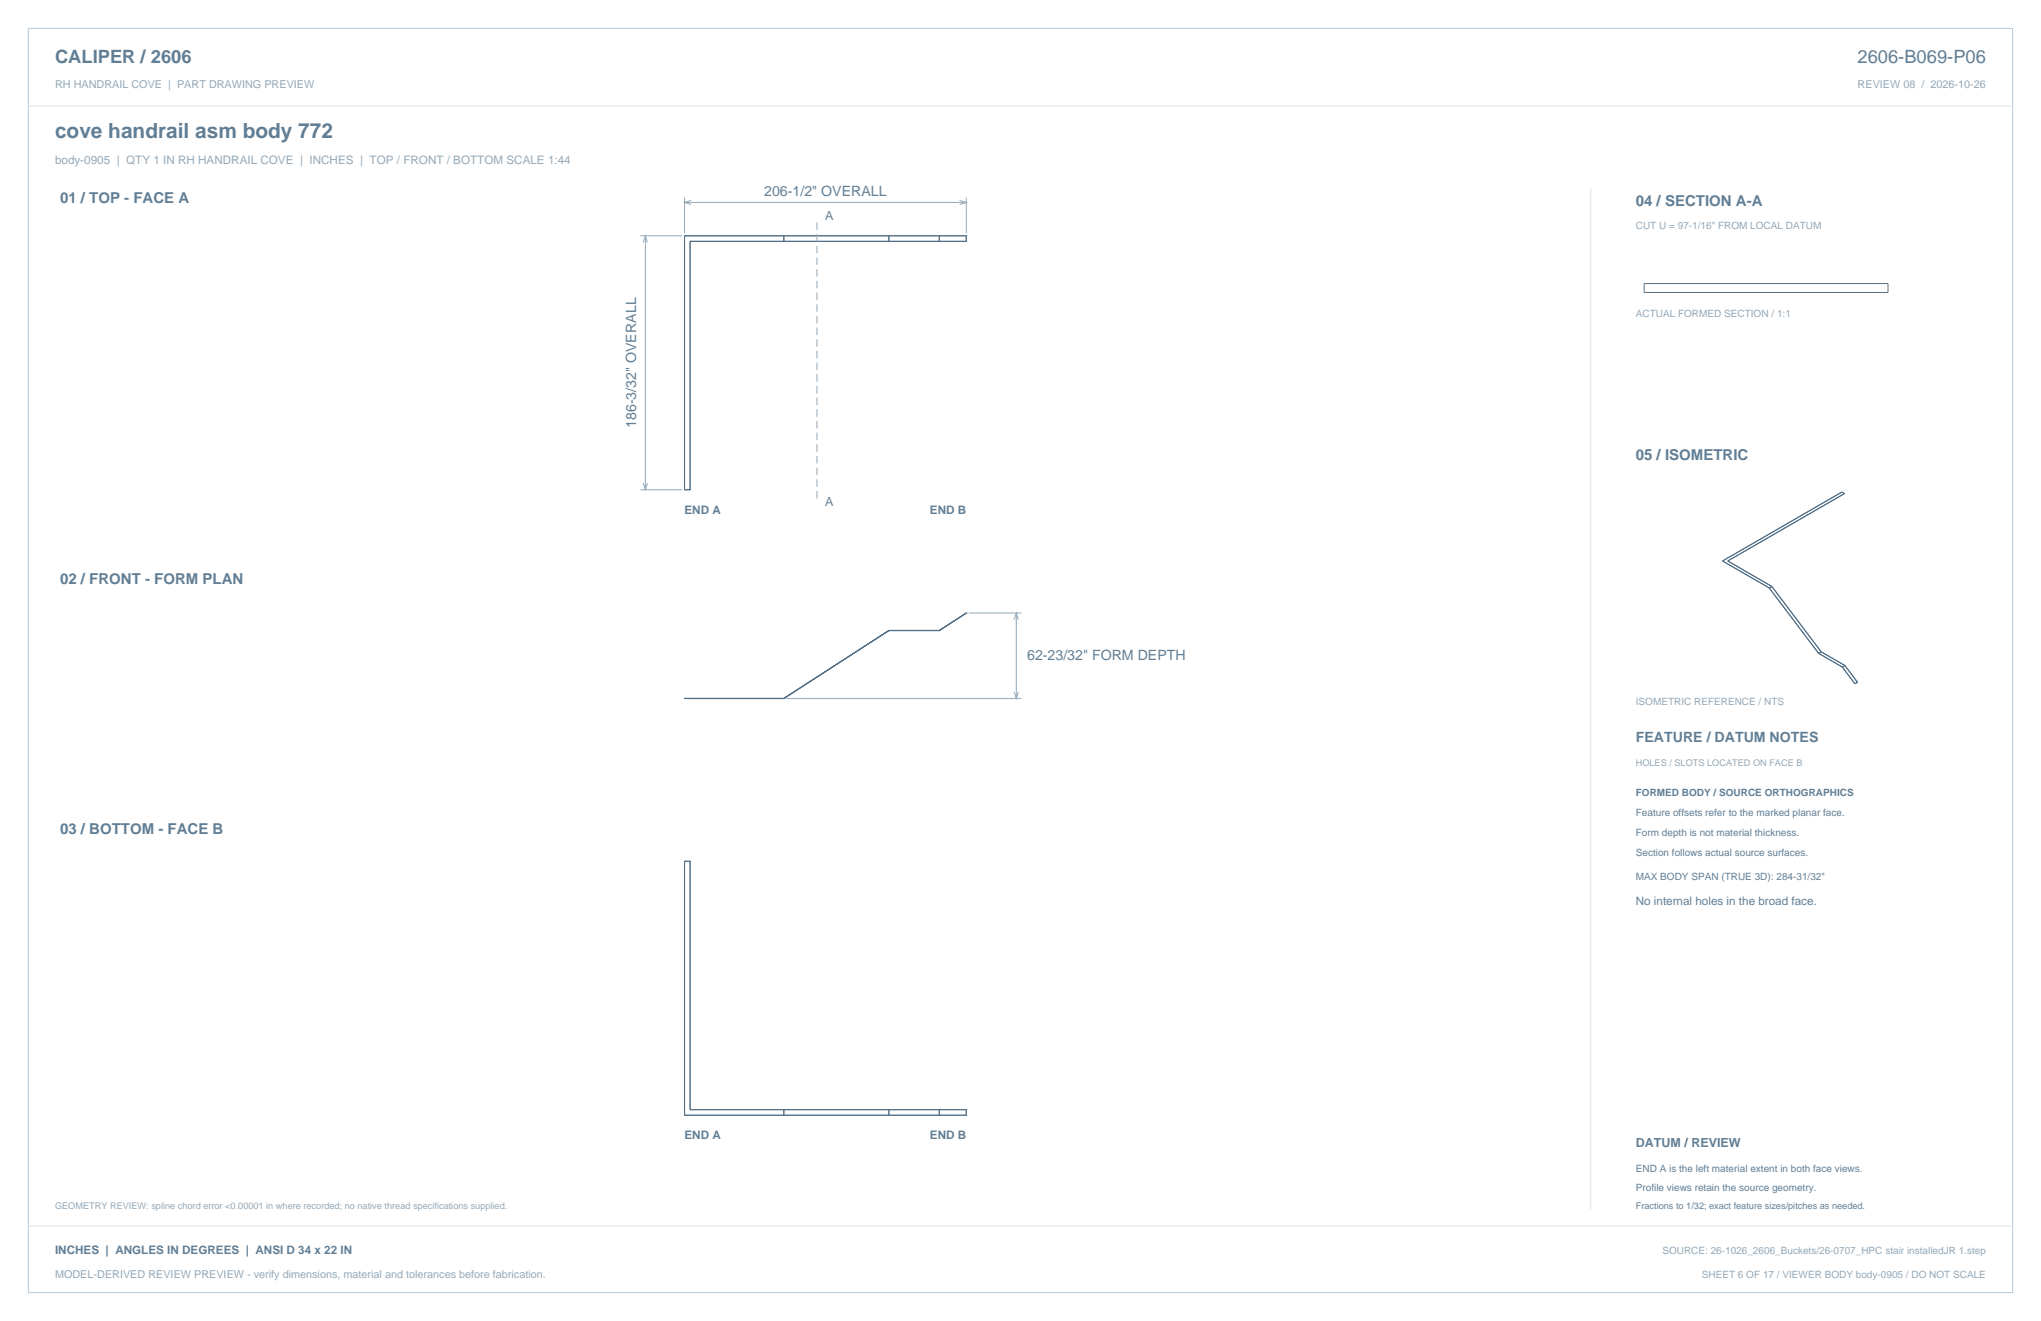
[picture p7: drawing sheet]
<svg xmlns="http://www.w3.org/2000/svg" width="864mm" height="559mm" viewBox="0 0 864 559" stroke-linecap="round" stroke-linejoin="round" font-family="sans-serif">
<defs><g id="words">
<text font-size="8.8" fill="#617e94" x="23.3" y="58.2">cove handrail asm body 772</text>
<g font-size="7.8" fill="#617e94">
<text x="23.3" y="26.8">CALIPER / 2606</text>
<text x="786" y="26.8">2606-B069-P06</text>
</g>
<g font-size="6.3" fill="#617e94">
<text x="25.4" y="86.1">01 / TOP - FACE A</text>
<text x="692.1" y="87.1">04 / SECTION A-A</text>
<text x="692.1" y="194.4">05 / ISOMETRIC</text>
<text x="25.4" y="246.9">02 / FRONT - FORM PLAN</text>
<text x="25.4" y="352.8">03 / BOTTOM - FACE B</text>
</g>
<g font-size="6" fill="#617e94">
<text x="323.4" y="82.8">206-1/2&quot; OVERALL</text>
<text x="269.2" y="181" transform="rotate(-90 269.2 181)">186-3/32&quot; OVERALL</text>
<text x="434.6" y="279.2">62-23/32&quot; FORM DEPTH</text>
<text x="692.1" y="314">FEATURE / DATUM NOTES</text>
</g>
<g font-size="5.3" fill="#617e94">
<text x="349.2" y="93">A</text>
<text x="349.2" y="214.2">A</text>
<text x="692.1" y="485.1">DATUM / REVIEW</text>
</g>
<text font-size="4.9" fill="#93a8b9" x="23.3" y="69.5">body-0905 | QTY 1 IN RH HANDRAIL COVE | INCHES | TOP / FRONT / BOTTOM SCALE 1:44</text>
<g font-size="4.9" fill="#617e94">
<text x="289.6" y="217.4">END A</text>
<text x="393.5" y="217.4">END B</text>
<text x="692.1" y="382.8">No internal holes in the broad face.</text>
<text x="289.6" y="481.6">END A</text>
<text x="393.5" y="481.6">END B</text>
<text x="23.3" y="530.6">INCHES | ANGLES IN DEGREES | ANSI D 34 x 22 IN</text>
</g>
<g font-size="4.6" fill="#93a8b9">
<text x="23.3" y="37">RH HANDRAIL COVE | PART DRAWING PREVIEW</text>
<text x="786" y="37">REVIEW 08 / 2026-10-26</text>
<text x="23.3" y="540.5">MODEL-DERIVED REVIEW PREVIEW - verify dimensions, material and tolerances before fabrication.</text>
</g>
<g font-size="4.2" fill="#93a8b9">
<text x="692.1" y="97">CUT U = 97-1/16&quot; FROM LOCAL DATUM</text>
<text x="692.1" y="134">ACTUAL FORMED SECTION / 1:1</text>
<text x="692.1" y="298.1">ISOMETRIC REFERENCE / NTS</text>
<text x="703.4" y="530.6">SOURCE: 26-1026_2606_Buckets/26-0707_HPC stair installedJR 1.step</text>
<text x="720.1" y="540.5">SHEET 6 OF 17 / VIEWER BODY body-0905 / DO NOT SCALE</text>
</g>
<g font-size="4.2" fill="#617e94">
<text x="692.1" y="336.9">FORMED BODY / SOURCE ORTHOGRAPHICS</text>
<text x="692.1" y="345.4">Feature offsets refer to the marked planar face.</text>
<text x="692.1" y="353.8">Form depth is not material thickness.</text>
<text x="692.1" y="362.3">Section follows actual source surfaces.</text>
<text x="692.1" y="372.2">MAX BODY SPAN (TRUE 3D): 284-31/32&quot;</text>
<text x="692.1" y="495.7">END A is the left material extent in both face views.</text>
<text x="692.1" y="503.8">Profile views retain the source geometry.</text>
</g>
<g font-size="3.9" fill="#93a8b9">
<text x="692.1" y="323.8">HOLES / SLOTS LOCATED ON FACE B</text>
<text x="23.3" y="511.5">GEOMETRY REVIEW: spline chord error &lt;0.00001 in where recorded; no native thread specifications supplied.</text>
</g>
<text font-size="3.9" fill="#617e94" x="692.1" y="511.5">Fractions to 1/32; exact feature sizes/pitches as needed.</text>
</g></defs>
<path d="M12 12h839.6v534.8h-839.6z" fill="none" stroke="#b8cad8" stroke-width=".42"/>
<path d="M12 44.8h839.6M673.1 79.4v432.1M12 518.6h839.6" fill="none" stroke="#dbe5ed" stroke-width=".42"/>
<g fill="none" stroke="#536f85" stroke-width=".42">
<path d="M289.6 99.7h119.3v2.4h-116.9v105.1h-2.4zM331.7 99.7v2.4M376.1 99.7v2.4M397.4 99.7v2.4M695.7 119.9h103.2v3.8h-103.2zM779.3 208.1l1.1 .7M779.3 208.1l-50.4 29.2 19.7 11.4M779.3 208.1v.1M780.4 208.8l-49.3 28.5M780.4 208.8h.1M731.1 237.3h.1M731.1 237.3l18.6 10.8"/>
<path d="M748.6 248.7l20.9 27.7M748.6 248.7l20.9 27.6 10 5.8M749.7 248.1l20.9 27.6M749.7 248.1l-1.1 .6M769.5 276.4l10 5.8M770.6 275.7l10 5.8M770.6 275.7l-1.1 .7M289.6 295.4h42.1l44.4-28.7h21.3l11.5-7.4-11.5 7.5h-21.3l-44.4 28.7zM292 295.4v.1M779.5 282.1l5.4 7.2M780.6 281.5l5.4 7.1M780.6 281.5l-1.1 .7"/>
<path d="M786 288.6l-1.1 .7M289.6 364.3h2.4v105.1h116.9v2.4h-119.3zM331.7 469.4v2.4M376.1 469.4v2.4M397.4 469.4v2.4"/>
</g>
<g fill="none" stroke="#93a8b9" stroke-width=".42">
<path d="M270.9 99.7h17.7M273.1 99.7v107.5M289.6 83.5v15.2M289.6 85.6h119.3M292.5 84.8l-2.9 .8 2.9 .9M406 84.8l2.9 .8-2.9 .9M408.9 83.5v15.2M272.2 102.6l.9-2.9 .8 2.9M270.9 207.2h17.7M272.2 204.3l.9 2.9 .8-2.9M409.9 259.3h22.2M430 259.3v36.2"/>
<path d="M429.1 262.1l.9-2.8 .9 2.8M332.7 295.5h99.4M429.1 292.7l.9 2.8 .9-2.8"/>
</g>
<path d="M345.7 94.1v118.4" fill="none" stroke="#93a8b9" stroke-width=".42" stroke-dasharray="3.2 1.8" stroke-linecap="butt"/>
<use href="#words"/>
</svg>
